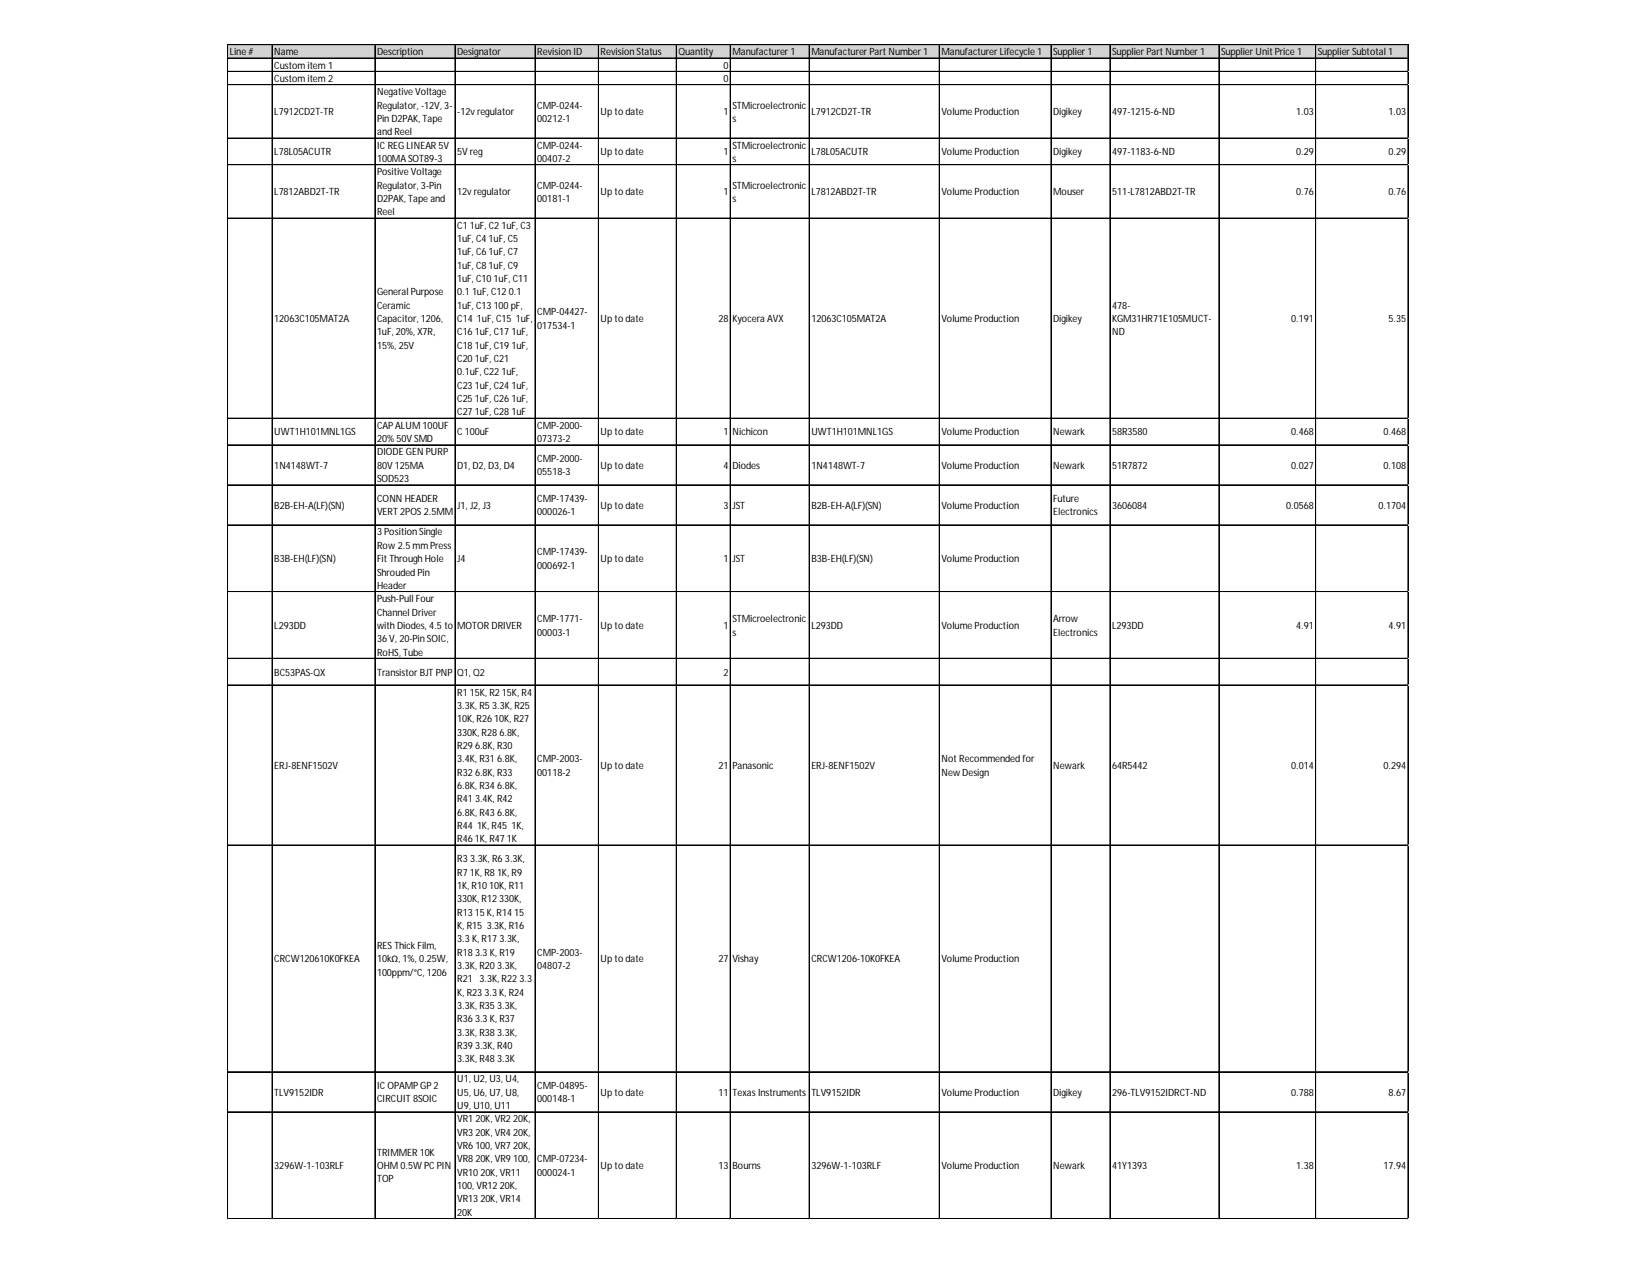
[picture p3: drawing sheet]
<svg xmlns="http://www.w3.org/2000/svg" width="279mm" height="216mm" viewBox="0 0 279 216" stroke-linecap="round" stroke-linejoin="round" font-family="sans-serif">
<defs><g id="words">
<g font-size="1.7">
<text x="39.2" y="9.4">Line #</text>
<text x="46.8" y="9.4">Name</text>
<text x="46.8" y="11.7">Custom item 1</text>
<text x="64.3" y="9.4">Description</text>
<text x="78" y="9.4">Designator</text>
<text x="91.6" y="9.4">Revision ID</text>
<text x="102.4" y="9.4">Revision Status</text>
<text x="115.7" y="9.4">Quantity</text>
<text x="123.4" y="11.7">0</text>
<text x="124.9" y="9.4">Manufacturer 1</text>
<text x="138.4" y="9.4">Manufacturer Part Number 1</text>
<text x="160.6" y="9.4">Manufacturer Lifecycle 1</text>
<text x="179.6" y="9.4">Supplier 1</text>
<text x="189.7" y="9.4">Supplier Part Number 1</text>
<text x="208.3" y="9.4">Supplier Unit Price 1</text>
<text x="224.8" y="9.4">Supplier Subtotal 1</text>
<text x="46.8" y="14">Custom item 2</text>
<text x="64.3" y="16.3">Negative Voltage</text>
<text x="123.4" y="14">0</text>
<text x="46.8" y="19.7">L7912CD2T-TR</text>
<text x="64.3" y="18.5">Regulator, -12V, 3-</text>
<text x="64.3" y="20.8">Pin D2PAK, Tape</text>
<text x="64.3" y="23.1">and Reel</text>
<text x="78" y="19.7">-12v regulator</text>
<text x="91.6" y="18.5">CMP-0244-</text>
<text x="91.6" y="20.8">00212-1</text>
<text x="102.4" y="19.7">Up to date</text>
<text x="123.4" y="19.7">1</text>
<text x="124.9" y="18.5">STMicroelectronic</text>
<text x="124.9" y="20.8">s</text>
<text x="138.4" y="19.7">L7912CD2T-TR</text>
<text x="160.6" y="19.7">Volume Production</text>
<text x="179.6" y="19.7">Digikey</text>
<text x="189.7" y="19.7">497-1215-6-ND</text>
<text x="221.1" y="19.7">1.03</text>
<text x="236.8" y="19.7">1.03</text>
<text x="46.8" y="26.5">L78L05ACUTR</text>
<text x="64.3" y="25.4">IC REG LINEAR 5V</text>
<text x="64.3" y="27.6">100MA SOT89-3</text>
<text x="64.3" y="29.9">Positive Voltage</text>
<text x="78" y="26.5">5V reg</text>
<text x="91.6" y="25.4">CMP-0244-</text>
<text x="91.6" y="27.6">00407-2</text>
<text x="102.4" y="26.5">Up to date</text>
<text x="123.4" y="26.5">1</text>
<text x="124.9" y="25.4">STMicroelectronic</text>
<text x="124.9" y="27.6">s</text>
<text x="138.4" y="26.5">L78L05ACUTR</text>
<text x="160.6" y="26.5">Volume Production</text>
<text x="179.6" y="26.5">Digikey</text>
<text x="189.7" y="26.5">497-1183-6-ND</text>
<text x="221.1" y="26.5">0.29</text>
<text x="236.8" y="26.5">0.29</text>
<text x="46.8" y="33.3">L7812ABD2T-TR</text>
<text x="64.3" y="32.2">Regulator, 3-Pin</text>
<text x="64.3" y="34.5">D2PAK, Tape and</text>
<text x="78" y="33.3">12v regulator</text>
<text x="91.6" y="32.2">CMP-0244-</text>
<text x="91.6" y="34.5">00181-1</text>
<text x="102.4" y="33.3">Up to date</text>
<text x="123.4" y="33.3">1</text>
<text x="124.9" y="32.2">STMicroelectronic</text>
<text x="124.9" y="34.5">s</text>
<text x="138.4" y="33.3">L7812ABD2T-TR</text>
<text x="160.6" y="33.3">Volume Production</text>
<text x="179.6" y="33.3">Mouser</text>
<text x="189.7" y="33.3">511-L7812ABD2T-TR</text>
<text x="221.1" y="33.3">0.76</text>
<text x="236.8" y="33.3">0.76</text>
<text x="64.3" y="36.7">Reel</text>
<text x="78" y="39">C1 1uF, C2 1uF, C3</text>
<text x="78" y="41.3">1uF, C4 1uF, C5</text>
<text x="78" y="43.6">1uF, C6 1uF, C7</text>
<text x="78" y="45.8">1uF, C8 1uF, C9</text>
<text x="64.3" y="50.4">General Purpose</text>
<text x="64.3" y="52.6">Ceramic</text>
<text x="78" y="48.1">1uF, C10 1uF, C11</text>
<text x="78" y="50.4">0.1 1uF, C12 0.1</text>
<text x="78" y="52.6">1uF, C13 100 pF,</text>
<text x="91.6" y="53.8">CMP-04427-</text>
<text x="189.7" y="52.6">478-</text>
<text x="46.8" y="54.9">12063C105MAT2A</text>
<text x="64.3" y="54.9">Capacitor, 1206,</text>
<text x="64.3" y="57.2">1uF, 20%, X7R,</text>
<text x="64.3" y="59.5">15%, 25V</text>
<text x="78" y="54.9">C14 1uF, C15 1uF,</text>
<text x="78" y="57.2">C16 1uF, C17 1uF,</text>
<text x="78" y="59.5">C18 1uF, C19 1uF,</text>
<text x="91.6" y="56.1">017534-1</text>
<text x="102.4" y="54.9">Up to date</text>
<text x="122.6" y="54.9">28</text>
<text x="124.9" y="54.9">Kyocera AVX</text>
<text x="138.4" y="54.9">12063C105MAT2A</text>
<text x="160.6" y="54.9">Volume Production</text>
<text x="179.6" y="54.9">Digikey</text>
<text x="189.7" y="54.9">KGM31HR71E105MUCT-</text>
<text x="189.7" y="57.2">ND</text>
<text x="220.2" y="54.9">0.191</text>
<text x="236.8" y="54.9">5.35</text>
<text x="78" y="61.7">C20 1uF, C21</text>
<text x="78" y="64">0.1uF, C22 1uF,</text>
<text x="78" y="66.3">C23 1uF, C24 1uF,</text>
<text x="78" y="68.6">C25 1uF, C26 1uF,</text>
<text x="78" y="70.8">C27 1uF, C28 1uF</text>
<text x="46.8" y="74.3">UWT1H101MNL1GS</text>
<text x="64.3" y="73.1">CAP ALUM 100UF</text>
<text x="64.3" y="75.4">20% 50V SMD</text>
<text x="64.3" y="77.7">DIODE GEN PURP</text>
<text x="78" y="74.3">C 100uF</text>
<text x="91.6" y="73.1">CMP-2000-</text>
<text x="91.6" y="75.4">07373-2</text>
<text x="102.4" y="74.3">Up to date</text>
<text x="123.4" y="74.3">1</text>
<text x="124.9" y="74.3">Nichicon</text>
<text x="138.4" y="74.3">UWT1H101MNL1GS</text>
<text x="160.6" y="74.3">Volume Production</text>
<text x="179.6" y="74.3">Newark</text>
<text x="189.7" y="74.3">58R3580</text>
<text x="220.2" y="74.3">0.468</text>
<text x="236" y="74.3">0.468</text>
<text x="46.8" y="79.9">1N4148WT-7</text>
<text x="64.3" y="79.9">80V 125MA</text>
<text x="64.3" y="82.2">SOD523</text>
<text x="78" y="79.9">D1, D2, D3, D4</text>
<text x="91.6" y="78.8">CMP-2000-</text>
<text x="91.6" y="81.1">05518-3</text>
<text x="102.4" y="79.9">Up to date</text>
<text x="123.4" y="79.9">4</text>
<text x="124.9" y="79.9">Diodes</text>
<text x="138.4" y="79.9">1N4148WT-7</text>
<text x="160.6" y="79.9">Volume Production</text>
<text x="179.6" y="79.9">Newark</text>
<text x="189.7" y="79.9">51R7872</text>
<text x="220.2" y="79.9">0.027</text>
<text x="236" y="79.9">0.108</text>
<text x="46.8" y="86.8">B2B-EH-A(LF)(SN)</text>
<text x="64.3" y="85.6">CONN HEADER</text>
<text x="64.3" y="87.9">VERT 2POS 2.5MM</text>
<text x="78" y="86.8">J1, J2, J3</text>
<text x="91.6" y="85.6">CMP-17439-</text>
<text x="91.6" y="87.9">000026-1</text>
<text x="102.4" y="86.8">Up to date</text>
<text x="123.4" y="86.8">3</text>
<text x="124.9" y="86.8">JST</text>
<text x="138.4" y="86.8">B2B-EH-A(LF)(SN)</text>
<text x="160.6" y="86.8">Volume Production</text>
<text x="179.6" y="85.6">Future</text>
<text x="179.6" y="87.9">Electronics</text>
<text x="189.7" y="86.8">3606084</text>
<text x="219.4" y="86.8">0.0568</text>
<text x="235.1" y="86.8">0.1704</text>
<text x="46.8" y="95.9">B3B-EH(LF)(SN)</text>
<text x="64.3" y="91.3">3 Position Single</text>
<text x="64.3" y="93.6">Row 2.5 mm Press</text>
<text x="64.3" y="95.9">Fit Through Hole</text>
<text x="78" y="95.9">J4</text>
<text x="91.6" y="94.7">CMP-17439-</text>
<text x="102.4" y="95.9">Up to date</text>
<text x="123.4" y="95.9">1</text>
<text x="124.9" y="95.9">JST</text>
<text x="138.4" y="95.9">B3B-EH(LF)(SN)</text>
<text x="160.6" y="95.9">Volume Production</text>
<text x="64.3" y="98.1">Shrouded Pin</text>
<text x="64.3" y="100.4">Header</text>
<text x="91.6" y="97">000692-1</text>
<text x="46.8" y="107.2">L293DD</text>
<text x="64.3" y="102.7">Push-Pull Four</text>
<text x="64.3" y="105">Channel Driver</text>
<text x="64.3" y="107.2">with Diodes, 4.5 to</text>
<text x="78" y="107.2">MOTOR DRIVER</text>
<text x="91.6" y="106.1">CMP-1771-</text>
<text x="102.4" y="107.2">Up to date</text>
<text x="123.4" y="107.2">1</text>
<text x="124.9" y="106.1">STMicroelectronic</text>
<text x="138.4" y="107.2">L293DD</text>
<text x="160.6" y="107.2">Volume Production</text>
<text x="179.6" y="106.1">Arrow</text>
<text x="189.7" y="107.2">L293DD</text>
<text x="221.1" y="107.2">4.91</text>
<text x="236.8" y="107.2">4.91</text>
<text x="64.3" y="109.5">36 V, 20-Pin SOIC,</text>
<text x="64.3" y="111.8">RoHS, Tube</text>
<text x="91.6" y="108.4">00003-1</text>
<text x="124.9" y="108.4">s</text>
<text x="179.6" y="108.4">Electronics</text>
<text x="46.8" y="115.2">BC53PAS-QX</text>
<text x="64.3" y="115.2">Transistor BJT PNP</text>
<text x="78" y="115.2">Q1, Q2</text>
<text x="78" y="118.6">R1 15K, R2 15K, R4</text>
<text x="123.4" y="115.2">2</text>
<text x="78" y="120.9">3.3K, R5 3.3K, R25</text>
<text x="78" y="123.2">10K, R26 10K, R27</text>
<text x="78" y="125.4">330K, R28 6.8K,</text>
<text x="46.8" y="131.1">ERJ-8ENF1502V</text>
<text x="78" y="127.7">R29 6.8K, R30</text>
<text x="78" y="130">3.4K, R31 6.8K,</text>
<text x="91.6" y="130">CMP-2003-</text>
<text x="102.4" y="131.1">Up to date</text>
<text x="122.6" y="131.1">21</text>
<text x="124.9" y="131.1">Panasonic</text>
<text x="138.4" y="131.1">ERJ-8ENF1502V</text>
<text x="160.6" y="130">Not Recommended for</text>
<text x="179.6" y="131.1">Newark</text>
<text x="189.7" y="131.1">64R5442</text>
<text x="220.2" y="131.1">0.014</text>
<text x="236" y="131.1">0.294</text>
<text x="78" y="132.3">R32 6.8K, R33</text>
<text x="78" y="134.5">6.8K, R34 6.8K,</text>
<text x="78" y="136.8">R41 3.4K, R42</text>
<text x="91.6" y="132.3">00118-2</text>
<text x="160.6" y="132.3">New Design</text>
<text x="78" y="139.1">6.8K, R43 6.8K,</text>
<text x="78" y="141.4">R44 1K, R45 1K,</text>
<text x="78" y="143.6">R46 1K, R47 1K</text>
<text x="78" y="147.1">R3 3.3K, R6 3.3K,</text>
<text x="78" y="149.3">R7 1K, R8 1K, R9</text>
<text x="78" y="151.6">1K, R10 10K, R11</text>
<text x="78" y="153.9">330K, R12 330K,</text>
<text x="64.3" y="161.8">RES Thick Film,</text>
<text x="78" y="156.2">R13 15 K, R14 15</text>
<text x="78" y="158.4">K, R15 3.3K, R16</text>
<text x="78" y="160.7">3.3 K, R17 3.3K,</text>
<text x="46.8" y="164.1">CRCW120610K0FKEA</text>
<text x="64.3" y="164.1">10kΩ, 1%, 0.25W,</text>
<text x="64.3" y="166.4">100ppm/°C, 1206</text>
<text x="78" y="163">R18 3.3 K, R19</text>
<text x="78" y="165.3">3.3K, R20 3.3K,</text>
<text x="78" y="167.5">R21 3.3K, R22 3.3</text>
<text x="91.6" y="163">CMP-2003-</text>
<text x="91.6" y="165.3">04807-2</text>
<text x="102.4" y="164.1">Up to date</text>
<text x="122.6" y="164.1">27</text>
<text x="124.9" y="164.1">Vishay</text>
<text x="138.4" y="164.1">CRCW1206-10K0FKEA</text>
<text x="160.6" y="164.1">Volume Production</text>
<text x="78" y="169.8">K, R23 3.3 K, R24</text>
<text x="78" y="172.1">3.3K, R35 3.3K,</text>
<text x="78" y="174.4">R36 3.3 K, R37</text>
<text x="78" y="176.6">3.3K, R38 3.3K,</text>
<text x="78" y="178.9">R39 3.3K, R40</text>
<text x="64.3" y="185.7">IC OPAMP GP 2</text>
<text x="78" y="181.2">3.3K, R48 3.3K</text>
<text x="78" y="184.6">U1, U2, U3, U4,</text>
<text x="91.6" y="185.7">CMP-04895-</text>
<text x="46.8" y="186.9">TLV9152IDR</text>
<text x="64.3" y="188">CIRCUIT 8SOIC</text>
<text x="78" y="186.9">U5, U6, U7, U8,</text>
<text x="78" y="189.1">U9, U10, U11</text>
<text x="78" y="191.4">VR1 20K, VR2 20K,</text>
<text x="91.6" y="188">000148-1</text>
<text x="102.4" y="186.9">Up to date</text>
<text x="122.6" y="186.9">11</text>
<text x="124.9" y="186.9">Texas Instruments</text>
<text x="138.4" y="186.9">TLV9152IDR</text>
<text x="160.6" y="186.9">Volume Production</text>
<text x="179.6" y="186.9">Digikey</text>
<text x="189.7" y="186.9">296-TLV9152IDRCT-ND</text>
<text x="220.2" y="186.9">0.788</text>
<text x="236.8" y="186.9">8.67</text>
<text x="64.3" y="197.1">TRIMMER 10K</text>
<text x="78" y="193.7">VR3 20K, VR4 20K,</text>
<text x="78" y="196">VR6 100, VR7 20K,</text>
<text x="46.8" y="199.4">3296W-1-103RLF</text>
<text x="64.3" y="199.4">OHM 0.5W PC PIN</text>
<text x="64.3" y="201.6">TOP</text>
<text x="78" y="198.2">VR8 20K, VR9 100,</text>
<text x="78" y="200.5">VR10 20K, VR11</text>
<text x="78" y="202.8">100, VR12 20K,</text>
<text x="91.6" y="198.2">CMP-07234-</text>
<text x="91.6" y="200.5">000024-1</text>
<text x="102.4" y="199.4">Up to date</text>
<text x="122.6" y="199.4">13</text>
<text x="124.9" y="199.4">Bourns</text>
<text x="138.4" y="199.4">3296W-1-103RLF</text>
<text x="160.6" y="199.4">Volume Production</text>
<text x="179.6" y="199.4">Newark</text>
<text x="189.7" y="199.4">41Y1393</text>
<text x="221.1" y="199.4">1.38</text>
<text x="236" y="199.4">17.94</text>
<text x="78" y="205.1">VR13 20K, VR14</text>
<text x="78" y="207.3">20K</text>
</g>
</g></defs>
<path d="M38.9 7.7h201.4v2.3h-201.4z" fill="#d3d3d3"/>
<g fill="none" stroke="#000" stroke-width=".17">
<path d="M38.8 7.6v200.3M38.9 7.6v200.3M38.9 7.6h201.3M38.9 7.7h201.3M38.9 9.9h201.3M38.9 12.2h201.3M38.9 14.4h201.3M38.9 14.5h201.3M46.4 7.7v200.2M63.9 7.7v200.2M64 7.7v200.2M77.6 7.7v200.2"/>
<path d="M91.3 7.7v200.2M102.1 7.7v200.2M115.3 7.7v200.2M115.4 7.7v200.2M124.5 7.7v200.2M124.6 7.7v200.2M138 7.7v200.2M138.1 7.7v200.2M160.2 7.7v200.2M160.3 7.7v200.2M179.3 7.7v200.2M189.3 7.7v200.2"/>
<path d="M189.4 7.7v200.2M207.9 7.7v200.2M208 7.7v200.2M224.4 7.7v200.2M224.5 7.7v200.2M240.2 7.7v200.2M38.9 23.5h201.3M38.9 23.6h201.3M38.9 28.1h201.3M38.9 37.2h201.3M38.9 71.3h201.3M38.9 71.4h201.3"/>
<path d="M38.9 75.9h201.3M38.9 82.7h201.3M38.9 89.5h201.3M38.9 89.6h201.3M38.9 100.9h201.3M38.9 112.3h201.3M38.9 116.8h201.3M38.9 116.9h201.3M38.9 144.1h201.3M38.9 182.8h201.3M38.9 189.6h201.3M38.9 207.8h201.3"/>
</g>
<path d="M38.8 207.9h.1" fill="none" stroke="#e0e0e0" stroke-width=".17"/>
<path d="M38.8 207.9h.1z" fill="#e0e0e0"/>
<path d="M46.4 207.9h.1" fill="none" stroke="#e0e0e0" stroke-width=".17"/>
<path d="M46.4 207.9h.1z" fill="#e0e0e0"/>
<path d="M63.9 207.9h.1" fill="none" stroke="#e0e0e0" stroke-width=".17"/>
<path d="M63.9 207.9h.1z" fill="#e0e0e0"/>
<path d="M77.6 207.9h.1" fill="none" stroke="#e0e0e0" stroke-width=".17"/>
<path d="M77.6 207.9h.1z" fill="#e0e0e0"/>
<path d="M91.3 207.9h.1" fill="none" stroke="#e0e0e0" stroke-width=".17"/>
<path d="M91.3 207.9h.1z" fill="#e0e0e0"/>
<path d="M102.1 207.9h.1" fill="none" stroke="#e0e0e0" stroke-width=".17"/>
<path d="M102.1 207.9h.1z" fill="#e0e0e0"/>
<path d="M115.3 207.9h.1" fill="none" stroke="#e0e0e0" stroke-width=".17"/>
<path d="M115.3 207.9h.1z" fill="#e0e0e0"/>
<path d="M124.5 207.9h.1" fill="none" stroke="#e0e0e0" stroke-width=".17"/>
<path d="M124.5 207.9h.1z" fill="#e0e0e0"/>
<path d="M138 207.9h.1" fill="none" stroke="#e0e0e0" stroke-width=".17"/>
<path d="M138 207.9h.1z" fill="#e0e0e0"/>
<path d="M160.2 207.9h.1" fill="none" stroke="#e0e0e0" stroke-width=".17"/>
<path d="M160.2 207.9h.1z" fill="#e0e0e0"/>
<path d="M179.3 207.9h.1" fill="none" stroke="#e0e0e0" stroke-width=".17"/>
<path d="M179.3 207.9h.1z" fill="#e0e0e0"/>
<path d="M189.3 207.9h.1" fill="none" stroke="#e0e0e0" stroke-width=".17"/>
<path d="M189.3 207.9h.1z" fill="#e0e0e0"/>
<path d="M207.9 207.9h.1" fill="none" stroke="#e0e0e0" stroke-width=".17"/>
<path d="M207.9 207.9h.1z" fill="#e0e0e0"/>
<path d="M224.4 207.9h.1" fill="none" stroke="#e0e0e0" stroke-width=".17"/>
<path d="M224.4 207.9h.1z" fill="#e0e0e0"/>
<path d="M240.2 207.9h.1" fill="none" stroke="#e0e0e0" stroke-width=".17"/>
<path d="M240.2 12.2h.1" fill="none" stroke="#e0e0e0" stroke-width=".17"/>
<path d="M240.2 12.2l.1 .1z" fill="#e0e0e0"/>
<path d="M240.2 14.4h.1" fill="none" stroke="#e0e0e0" stroke-width=".17"/>
<path d="M240.2 14.4l.1 .1z" fill="#e0e0e0"/>
<path d="M240.2 23.5h.1" fill="none" stroke="#e0e0e0" stroke-width=".17"/>
<path d="M240.2 23.5l.1 .1z" fill="#e0e0e0"/>
<path d="M240.2 28.1h.1" fill="none" stroke="#e0e0e0" stroke-width=".17"/>
<path d="M240.2 28.1l.1 .1z" fill="#e0e0e0"/>
<path d="M240.2 37.2h.1" fill="none" stroke="#e0e0e0" stroke-width=".17"/>
<path d="M240.2 37.2l.1 .1z" fill="#e0e0e0"/>
<path d="M240.2 71.3h.1" fill="none" stroke="#e0e0e0" stroke-width=".17"/>
<path d="M240.2 71.3l.1 .1z" fill="#e0e0e0"/>
<path d="M240.2 75.9h.1" fill="none" stroke="#e0e0e0" stroke-width=".17"/>
<path d="M240.2 75.9l.1 .1z" fill="#e0e0e0"/>
<path d="M240.2 82.7h.1" fill="none" stroke="#e0e0e0" stroke-width=".17"/>
<path d="M240.2 82.7l.1 .1z" fill="#e0e0e0"/>
<path d="M240.2 89.5h.1" fill="none" stroke="#e0e0e0" stroke-width=".17"/>
<path d="M240.2 89.5l.1 .1z" fill="#e0e0e0"/>
<path d="M240.2 100.9h.1" fill="none" stroke="#e0e0e0" stroke-width=".17"/>
<path d="M240.2 100.9l.1 .1z" fill="#e0e0e0"/>
<path d="M240.2 112.3h.1" fill="none" stroke="#e0e0e0" stroke-width=".17"/>
<path d="M240.2 112.3l.1 .1z" fill="#e0e0e0"/>
<path d="M240.2 116.8h.1" fill="none" stroke="#e0e0e0" stroke-width=".17"/>
<path d="M240.2 116.8l.1 .1z" fill="#e0e0e0"/>
<path d="M240.2 144.1h.1" fill="none" stroke="#e0e0e0" stroke-width=".17"/>
<path d="M240.2 144.1l.1 .1z" fill="#e0e0e0"/>
<path d="M240.2 182.8h.1" fill="none" stroke="#e0e0e0" stroke-width=".17"/>
<path d="M240.2 182.8l.1 .1z" fill="#e0e0e0"/>
<path d="M240.2 189.6h.1" fill="none" stroke="#e0e0e0" stroke-width=".17"/>
<path d="M240.2 189.6l.1 .1z" fill="#e0e0e0"/>
<path d="M240.2 207.8h.1" fill="none" stroke="#e0e0e0" stroke-width=".17"/>
<path d="M240.2 207.8l.1 .1z" fill="#e0e0e0"/>
<use href="#words"/>
</svg>
